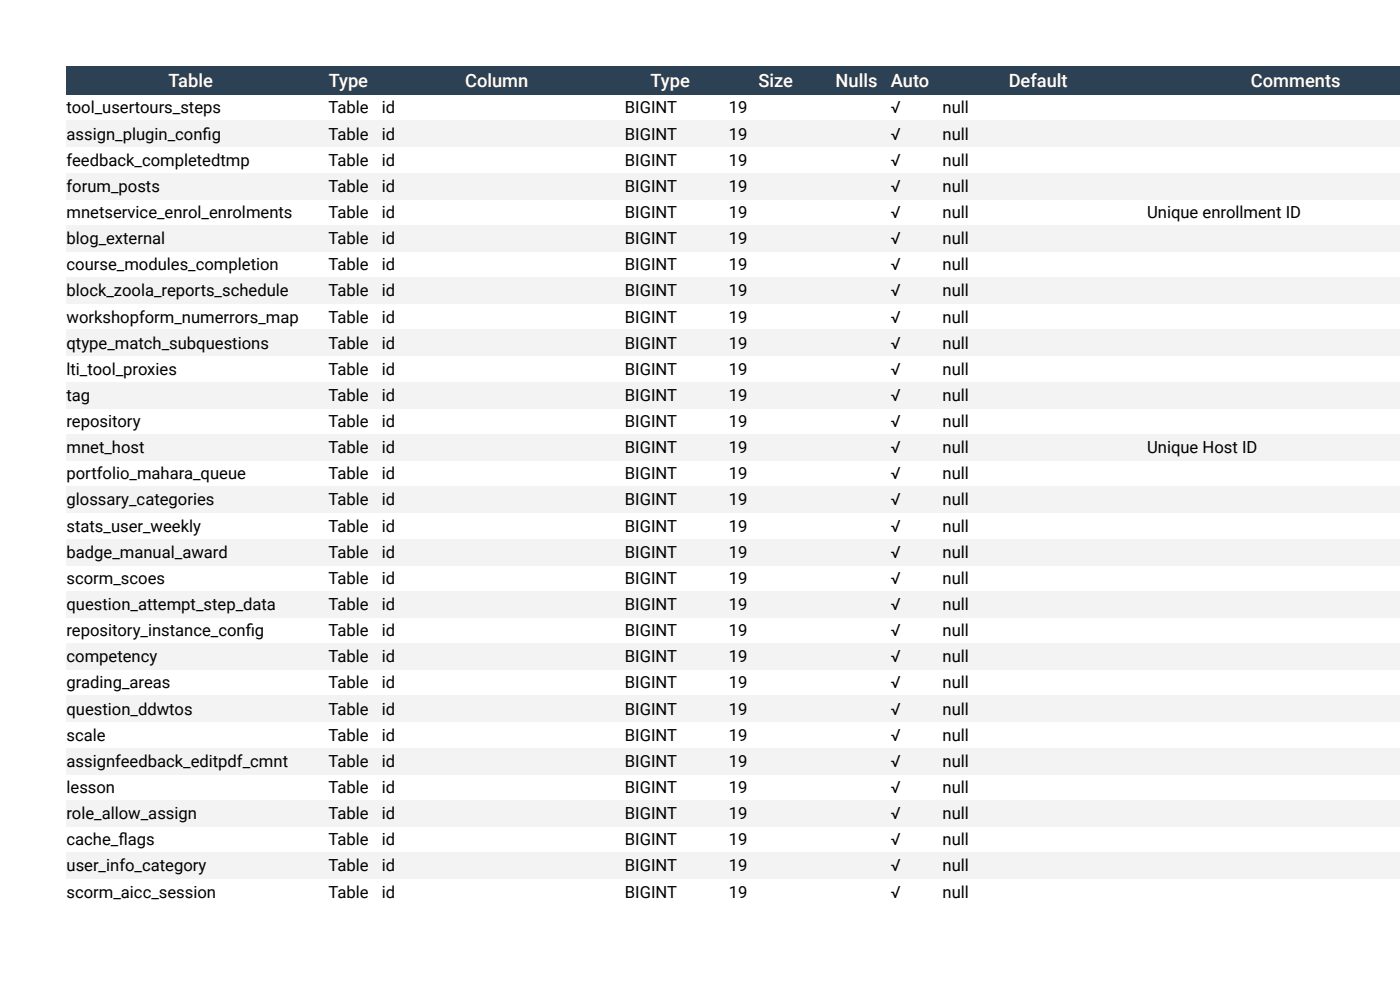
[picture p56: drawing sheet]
<svg xmlns="http://www.w3.org/2000/svg" width="297mm" height="210mm" viewBox="0 0 297 210" stroke-linecap="round" stroke-linejoin="round" font-family="sans-serif">
<defs><g id="words">
<g font-size="3.9" fill="#fff">
<text x="35.8" y="18.4">Table</text>
<text x="69.7" y="18.4">Type</text>
<text x="98.7" y="18.4">Column</text>
<text x="138" y="18.4">Type</text>
<text x="160.9" y="18.4">Size</text>
<text x="177.3" y="18.4">Nulls</text>
<text x="189" y="18.4">Auto</text>
<text x="214" y="18.4">Default</text>
<text x="265.4" y="18.4">Comments</text>
</g>
<g font-size="3.5">
<text x="14.1" y="24">tool_usertours_steps</text>
<text x="14.1" y="29.6">assign_plugin_conf</text>
<text x="43" y="29.6">ig</text>
<text x="69.7" y="24">Table</text>
<text x="69.7" y="29.6">Table</text>
<text x="81" y="24">id</text>
<text x="81" y="29.6">id</text>
<text x="132.6" y="24">BIGINT</text>
<text x="132.6" y="29.6">BIGINT</text>
<text x="154.6" y="24">19</text>
<text x="154.6" y="29.6">19</text>
<text x="189" y="24">√</text>
<text x="189" y="29.6">√</text>
<text x="200" y="24">null</text>
<text x="200" y="29.6">null</text>
<text x="14.1" y="35.1">feedback_completedtmp</text>
<text x="69.7" y="35.1">Table</text>
<text x="81" y="35.1">id</text>
<text x="132.6" y="35.1">BIGINT</text>
<text x="154.6" y="35.1">19</text>
<text x="189" y="35.1">√</text>
<text x="200" y="35.1">null</text>
<text x="14.1" y="40.7">forum_posts</text>
<text x="69.7" y="40.7">Table</text>
<text x="81" y="40.7">id</text>
<text x="132.6" y="40.7">BIGINT</text>
<text x="154.6" y="40.7">19</text>
<text x="189" y="40.7">√</text>
<text x="200" y="40.7">null</text>
<text x="14.1" y="46.2">mnetservice_enrol_enrolments</text>
<text x="69.7" y="46.2">Table</text>
<text x="81" y="46.2">id</text>
<text x="132.6" y="46.2">BIGINT</text>
<text x="154.6" y="46.2">19</text>
<text x="189" y="46.2">√</text>
<text x="200" y="46.2">null</text>
<text x="243.3" y="46.2">Unique enrollment ID</text>
<text x="14.1" y="51.8">blog_external</text>
<text x="69.7" y="51.8">Table</text>
<text x="81" y="51.8">id</text>
<text x="132.6" y="51.8">BIGINT</text>
<text x="154.6" y="51.8">19</text>
<text x="189" y="51.8">√</text>
<text x="200" y="51.8">null</text>
<text x="14.1" y="57.3">course_modules_completion</text>
<text x="69.7" y="57.3">Table</text>
<text x="81" y="57.3">id</text>
<text x="132.6" y="57.3">BIGINT</text>
<text x="154.6" y="57.3">19</text>
<text x="189" y="57.3">√</text>
<text x="200" y="57.3">null</text>
<text x="14.1" y="62.9">block_zoola_reports_schedule</text>
<text x="69.7" y="62.9">Table</text>
<text x="81" y="62.9">id</text>
<text x="132.6" y="62.9">BIGINT</text>
<text x="154.6" y="62.9">19</text>
<text x="189" y="62.9">√</text>
<text x="200" y="62.9">null</text>
<text x="14.1" y="68.4">workshopform_numerrors_map</text>
<text x="69.7" y="68.4">Table</text>
<text x="81" y="68.4">id</text>
<text x="132.6" y="68.4">BIGINT</text>
<text x="154.6" y="68.4">19</text>
<text x="189" y="68.4">√</text>
<text x="200" y="68.4">null</text>
<text x="14.1" y="74">qtype_match_subquestions</text>
<text x="69.7" y="74">Table</text>
<text x="81" y="74">id</text>
<text x="132.6" y="74">BIGINT</text>
<text x="154.6" y="74">19</text>
<text x="189" y="74">√</text>
<text x="200" y="74">null</text>
<text x="14.1" y="79.5">lti_tool_proxies</text>
<text x="69.7" y="79.5">Table</text>
<text x="81" y="79.5">id</text>
<text x="132.6" y="79.5">BIGINT</text>
<text x="154.6" y="79.5">19</text>
<text x="189" y="79.5">√</text>
<text x="200" y="79.5">null</text>
<text x="14.1" y="85">tag</text>
<text x="69.7" y="85">Table</text>
<text x="81" y="85">id</text>
<text x="132.6" y="85">BIGINT</text>
<text x="154.6" y="85">19</text>
<text x="189" y="85">√</text>
<text x="200" y="85">null</text>
<text x="14.1" y="90.6">repository</text>
<text x="69.7" y="90.6">Table</text>
<text x="81" y="90.6">id</text>
<text x="132.6" y="90.6">BIGINT</text>
<text x="154.6" y="90.6">19</text>
<text x="189" y="90.6">√</text>
<text x="200" y="90.6">null</text>
<text x="14.1" y="96.1">mnet_host</text>
<text x="14.1" y="101.7">portfolio_mahara_queue</text>
<text x="69.7" y="96.1">Table</text>
<text x="69.7" y="101.7">Table</text>
<text x="81" y="96.1">id</text>
<text x="81" y="101.7">id</text>
<text x="132.6" y="96.1">BIGINT</text>
<text x="132.6" y="101.7">BIGINT</text>
<text x="154.6" y="96.1">19</text>
<text x="154.6" y="101.7">19</text>
<text x="189" y="96.1">√</text>
<text x="189" y="101.7">√</text>
<text x="200" y="96.1">null</text>
<text x="200" y="101.7">null</text>
<text x="243.3" y="96.1">Unique Host ID</text>
<text x="14.1" y="107.2">glossary_categories</text>
<text x="69.7" y="107.2">Table</text>
<text x="81" y="107.2">id</text>
<text x="132.6" y="107.2">BIGINT</text>
<text x="154.6" y="107.2">19</text>
<text x="189" y="107.2">√</text>
<text x="200" y="107.2">null</text>
<text x="14.1" y="112.8">stats_user_weekly</text>
<text x="69.7" y="112.8">Table</text>
<text x="81" y="112.8">id</text>
<text x="132.6" y="112.8">BIGINT</text>
<text x="154.6" y="112.8">19</text>
<text x="189" y="112.8">√</text>
<text x="200" y="112.8">null</text>
<text x="14.1" y="118.3">badge_manual_award</text>
<text x="69.7" y="118.3">Table</text>
<text x="81" y="118.3">id</text>
<text x="132.6" y="118.3">BIGINT</text>
<text x="154.6" y="118.3">19</text>
<text x="189" y="118.3">√</text>
<text x="200" y="118.3">null</text>
<text x="14.1" y="123.9">scorm_scoes</text>
<text x="69.7" y="123.9">Table</text>
<text x="81" y="123.9">id</text>
<text x="132.6" y="123.9">BIGINT</text>
<text x="154.6" y="123.9">19</text>
<text x="189" y="123.9">√</text>
<text x="200" y="123.9">null</text>
<text x="14.1" y="129.4">question_attempt_step_data</text>
<text x="69.7" y="129.4">Table</text>
<text x="81" y="129.4">id</text>
<text x="132.6" y="129.4">BIGINT</text>
<text x="154.6" y="129.4">19</text>
<text x="189" y="129.4">√</text>
<text x="200" y="129.4">null</text>
<text x="14.1" y="135">repository_instance_conf</text>
<text x="52.1" y="135">ig</text>
<text x="69.7" y="135">Table</text>
<text x="81" y="135">id</text>
<text x="132.6" y="135">BIGINT</text>
<text x="154.6" y="135">19</text>
<text x="189" y="135">√</text>
<text x="200" y="135">null</text>
<text x="14.1" y="140.5">competency</text>
<text x="69.7" y="140.5">Table</text>
<text x="81" y="140.5">id</text>
<text x="132.6" y="140.5">BIGINT</text>
<text x="154.6" y="140.5">19</text>
<text x="189" y="140.5">√</text>
<text x="200" y="140.5">null</text>
<text x="14.1" y="146">grading_areas</text>
<text x="69.7" y="146">Table</text>
<text x="81" y="146">id</text>
<text x="132.6" y="146">BIGINT</text>
<text x="154.6" y="146">19</text>
<text x="189" y="146">√</text>
<text x="200" y="146">null</text>
<text x="14.1" y="151.6">question_ddwtos</text>
<text x="69.7" y="151.6">Table</text>
<text x="81" y="151.6">id</text>
<text x="132.6" y="151.6">BIGINT</text>
<text x="154.6" y="151.6">19</text>
<text x="189" y="151.6">√</text>
<text x="200" y="151.6">null</text>
<text x="14.1" y="157.1">scale</text>
<text x="69.7" y="157.1">Table</text>
<text x="81" y="157.1">id</text>
<text x="132.6" y="157.1">BIGINT</text>
<text x="154.6" y="157.1">19</text>
<text x="189" y="157.1">√</text>
<text x="200" y="157.1">null</text>
<text x="14.1" y="162.7">assignfeedback_editpdf_cmnt</text>
<text x="69.7" y="162.7">Table</text>
<text x="81" y="162.7">id</text>
<text x="132.6" y="162.7">BIGINT</text>
<text x="154.6" y="162.7">19</text>
<text x="189" y="162.7">√</text>
<text x="200" y="162.7">null</text>
<text x="14.1" y="168.2">lesson</text>
<text x="14.1" y="173.8">role_allow_assign</text>
<text x="69.7" y="168.2">Table</text>
<text x="69.7" y="173.8">Table</text>
<text x="81" y="168.2">id</text>
<text x="81" y="173.8">id</text>
<text x="132.6" y="168.2">BIGINT</text>
<text x="132.6" y="173.8">BIGINT</text>
<text x="154.6" y="168.2">19</text>
<text x="154.6" y="173.8">19</text>
<text x="189" y="168.2">√</text>
<text x="189" y="173.8">√</text>
<text x="200" y="168.2">null</text>
<text x="200" y="173.8">null</text>
<text x="14.1" y="179.3">cache_f</text>
<text x="25.1" y="179.3">lags</text>
<text x="69.7" y="179.3">Table</text>
<text x="81" y="179.3">id</text>
<text x="132.6" y="179.3">BIGINT</text>
<text x="154.6" y="179.3">19</text>
<text x="189" y="179.3">√</text>
<text x="200" y="179.3">null</text>
<text x="14.1" y="184.9">user_info_category</text>
<text x="69.7" y="184.9">Table</text>
<text x="81" y="184.9">id</text>
<text x="132.6" y="184.9">BIGINT</text>
<text x="154.6" y="184.9">19</text>
<text x="189" y="184.9">√</text>
<text x="200" y="184.9">null</text>
<text x="14.1" y="190.4">scorm_aicc_session</text>
<text x="69.7" y="190.4">Table</text>
<text x="81" y="190.4">id</text>
<text x="132.6" y="190.4">BIGINT</text>
<text x="154.6" y="190.4">19</text>
<text x="189" y="190.4">√</text>
<text x="200" y="190.4">null</text>
</g>
</g></defs>
<g fill="#f3f3f3">
<path d="M241.9 180.9h55.2v5.5h-55.2z"/>
<path d="M198.6 180.9h43.3v5.5h-43.3z"/>
<path d="M187.6 180.9h11v5.5h-11z"/>
<path d="M175.9 180.9h11.7v5.5h-11.7z"/>
<path d="M153.2 180.9h22.7v5.5h-22.7z"/>
<path d="M131.2 180.9h22v5.5h-22z"/>
<path d="M79.6 180.9h51.6v5.5h-51.6z"/>
<path d="M68.2 180.9h11.4v5.5h-11.4z"/>
<path d="M14.1 180.9h54.1v5.5h-54.1z"/>
<path d="M241.9 169.8h55.2v5.5h-55.2z"/>
<path d="M198.6 169.8h43.3v5.5h-43.3z"/>
<path d="M187.6 169.8h11v5.5h-11z"/>
<path d="M175.9 169.8h11.7v5.5h-11.7z"/>
<path d="M153.2 169.8h22.7v5.5h-22.7z"/>
<path d="M131.2 169.8h22v5.5h-22z"/>
<path d="M79.6 169.8h51.6v5.5h-51.6z"/>
<path d="M68.2 169.8h11.4v5.5h-11.4z"/>
<path d="M14.1 169.8h54.1v5.5h-54.1z"/>
<path d="M241.9 158.7h55.2v5.5h-55.2z"/>
<path d="M198.6 158.7h43.3v5.5h-43.3z"/>
<path d="M187.6 158.7h11v5.5h-11z"/>
<path d="M175.9 158.7h11.7v5.5h-11.7z"/>
<path d="M153.2 158.7h22.7v5.5h-22.7z"/>
<path d="M131.2 158.7h22v5.5h-22z"/>
<path d="M79.6 158.7h51.6v5.5h-51.6z"/>
<path d="M68.2 158.7h11.4v5.5h-11.4z"/>
<path d="M14.1 158.7h54.1v5.5h-54.1z"/>
<path d="M241.9 147.6h55.2v5.6h-55.2z"/>
<path d="M198.6 147.6h43.3v5.6h-43.3z"/>
<path d="M187.6 147.6h11v5.6h-11z"/>
<path d="M175.9 147.6h11.7v5.6h-11.7z"/>
<path d="M153.2 147.6h22.7v5.6h-22.7z"/>
<path d="M131.2 147.6h22v5.6h-22z"/>
<path d="M79.6 147.6h51.6v5.6h-51.6z"/>
<path d="M68.2 147.6h11.4v5.6h-11.4z"/>
<path d="M14.1 147.6h54.1v5.6h-54.1z"/>
<path d="M241.9 136.5h55.2v5.6h-55.2z"/>
<path d="M198.6 136.5h43.3v5.6h-43.3z"/>
<path d="M187.6 136.5h11v5.6h-11z"/>
<path d="M175.9 136.5h11.7v5.6h-11.7z"/>
<path d="M153.2 136.5h22.7v5.6h-22.7z"/>
<path d="M131.2 136.5h22v5.6h-22z"/>
<path d="M79.6 136.5h51.6v5.6h-51.6z"/>
<path d="M68.2 136.5h11.4v5.6h-11.4z"/>
<path d="M14.1 136.5h54.1v5.6h-54.1z"/>
<path d="M241.9 125.4h55.2v5.6h-55.2z"/>
<path d="M198.6 125.4h43.3v5.6h-43.3z"/>
<path d="M187.6 125.4h11v5.6h-11z"/>
<path d="M175.9 125.4h11.7v5.6h-11.7z"/>
<path d="M153.2 125.4h22.7v5.6h-22.7z"/>
<path d="M131.2 125.4h22v5.6h-22z"/>
<path d="M79.6 125.4h51.6v5.6h-51.6z"/>
<path d="M68.2 125.4h11.4v5.6h-11.4z"/>
<path d="M14.1 125.4h54.1v5.6h-54.1z"/>
<path d="M241.9 114.3h55.2v5.6h-55.2z"/>
<path d="M198.6 114.3h43.3v5.6h-43.3z"/>
<path d="M187.6 114.3h11v5.6h-11z"/>
<path d="M175.9 114.3h11.7v5.6h-11.7z"/>
<path d="M153.2 114.3h22.7v5.6h-22.7z"/>
<path d="M131.2 114.3h22v5.6h-22z"/>
<path d="M79.6 114.3h51.6v5.6h-51.6z"/>
<path d="M68.2 114.3h11.4v5.6h-11.4z"/>
<path d="M14.1 114.3h54.1v5.6h-54.1z"/>
<path d="M241.9 103.2h55.2v5.6h-55.2z"/>
<path d="M198.6 103.2h43.3v5.6h-43.3z"/>
<path d="M187.6 103.2h11v5.6h-11z"/>
<path d="M175.9 103.2h11.7v5.6h-11.7z"/>
<path d="M153.2 103.2h22.7v5.6h-22.7z"/>
<path d="M131.2 103.2h22v5.6h-22z"/>
<path d="M79.6 103.2h51.6v5.6h-51.6z"/>
<path d="M68.2 103.2h11.4v5.6h-11.4z"/>
<path d="M14.1 103.2h54.1v5.6h-54.1z"/>
<path d="M241.9 92.2h55.2v5.5h-55.2z"/>
<path d="M198.6 92.2h43.3v5.5h-43.3z"/>
<path d="M187.6 92.2h11v5.5h-11z"/>
<path d="M175.9 92.2h11.7v5.5h-11.7z"/>
<path d="M153.2 92.2h22.7v5.5h-22.7z"/>
<path d="M131.2 92.2h22v5.5h-22z"/>
<path d="M79.6 92.2h51.6v5.5h-51.6z"/>
<path d="M68.2 92.2h11.4v5.5h-11.4z"/>
<path d="M14.1 92.2h54.1v5.5h-54.1z"/>
<path d="M241.9 81.1h55.2v5.5h-55.2z"/>
<path d="M198.6 81.1h43.3v5.5h-43.3z"/>
<path d="M187.6 81.1h11v5.5h-11z"/>
<path d="M175.9 81.1h11.7v5.5h-11.7z"/>
<path d="M153.2 81.1h22.7v5.5h-22.7z"/>
<path d="M131.2 81.1h22v5.5h-22z"/>
<path d="M79.6 81.1h51.6v5.5h-51.6z"/>
<path d="M68.2 81.1h11.4v5.5h-11.4z"/>
<path d="M14.1 81.1h54.1v5.5h-54.1z"/>
<path d="M241.9 70h55.2v5.5h-55.2z"/>
<path d="M198.6 70h43.3v5.5h-43.3z"/>
<path d="M187.6 70h11v5.5h-11z"/>
<path d="M175.9 70h11.7v5.5h-11.7z"/>
<path d="M153.2 70h22.7v5.5h-22.7z"/>
<path d="M131.2 70h22v5.5h-22z"/>
<path d="M79.6 70h51.6v5.5h-51.6z"/>
<path d="M68.2 70h11.4v5.5h-11.4z"/>
<path d="M14.1 70h54.1v5.5h-54.1z"/>
<path d="M241.9 58.9h55.2v5.5h-55.2z"/>
<path d="M198.6 58.9h43.3v5.5h-43.3z"/>
<path d="M187.6 58.9h11v5.5h-11z"/>
<path d="M175.9 58.9h11.7v5.5h-11.7z"/>
<path d="M153.2 58.9h22.7v5.5h-22.7z"/>
<path d="M131.2 58.9h22v5.5h-22z"/>
<path d="M79.6 58.9h51.6v5.5h-51.6z"/>
<path d="M68.2 58.9h11.4v5.5h-11.4z"/>
<path d="M14.1 58.9h54.1v5.5h-54.1z"/>
<path d="M241.9 47.8h55.2v5.5h-55.2z"/>
<path d="M198.6 47.8h43.3v5.5h-43.3z"/>
<path d="M187.6 47.8h11v5.5h-11z"/>
<path d="M175.9 47.8h11.7v5.5h-11.7z"/>
<path d="M153.2 47.8h22.7v5.5h-22.7z"/>
<path d="M131.2 47.8h22v5.5h-22z"/>
<path d="M79.6 47.8h51.6v5.5h-51.6z"/>
<path d="M68.2 47.8h11.4v5.5h-11.4z"/>
<path d="M14.1 47.8h54.1v5.5h-54.1z"/>
<path d="M241.9 36.7h55.2v5.6h-55.2z"/>
<path d="M198.6 36.7h43.3v5.6h-43.3z"/>
<path d="M187.6 36.7h11v5.6h-11z"/>
<path d="M175.9 36.7h11.7v5.6h-11.7z"/>
<path d="M153.2 36.7h22.7v5.6h-22.7z"/>
<path d="M131.2 36.7h22v5.6h-22z"/>
<path d="M79.6 36.7h51.6v5.6h-51.6z"/>
<path d="M68.2 36.7h11.4v5.6h-11.4z"/>
<path d="M14.1 36.7h54.1v5.6h-54.1z"/>
<path d="M241.9 25.6h55.2v5.6h-55.2z"/>
<path d="M198.6 25.6h43.3v5.6h-43.3z"/>
<path d="M187.6 25.6h11v5.6h-11z"/>
<path d="M175.9 25.6h11.7v5.6h-11.7z"/>
<path d="M153.2 25.6h22.7v5.6h-22.7z"/>
<path d="M131.2 25.6h22v5.6h-22z"/>
<path d="M79.6 25.6h51.6v5.6h-51.6z"/>
<path d="M68.2 25.6h11.4v5.6h-11.4z"/>
<path d="M14.1 25.6h54.1v5.6h-54.1z"/>
</g>
<g fill="#2d4154">
<path d="M241.9 14.1h55.2v6h-55.2z"/>
<path d="M198.6 14.1h43.3v6h-43.3z"/>
<path d="M187.6 14.1h11v6h-11z"/>
<path d="M175.9 14.1h11.7v6h-11.7z"/>
<path d="M153.2 14.1h22.7v6h-22.7z"/>
<path d="M131.2 14.1h22v6h-22z"/>
<path d="M79.6 14.1h51.6v6h-51.6z"/>
<path d="M68.2 14.1h11.4v6h-11.4z"/>
<path d="M14.1 14.1h54.1v6h-54.1z"/>
</g>
<use href="#words"/>
</svg>
